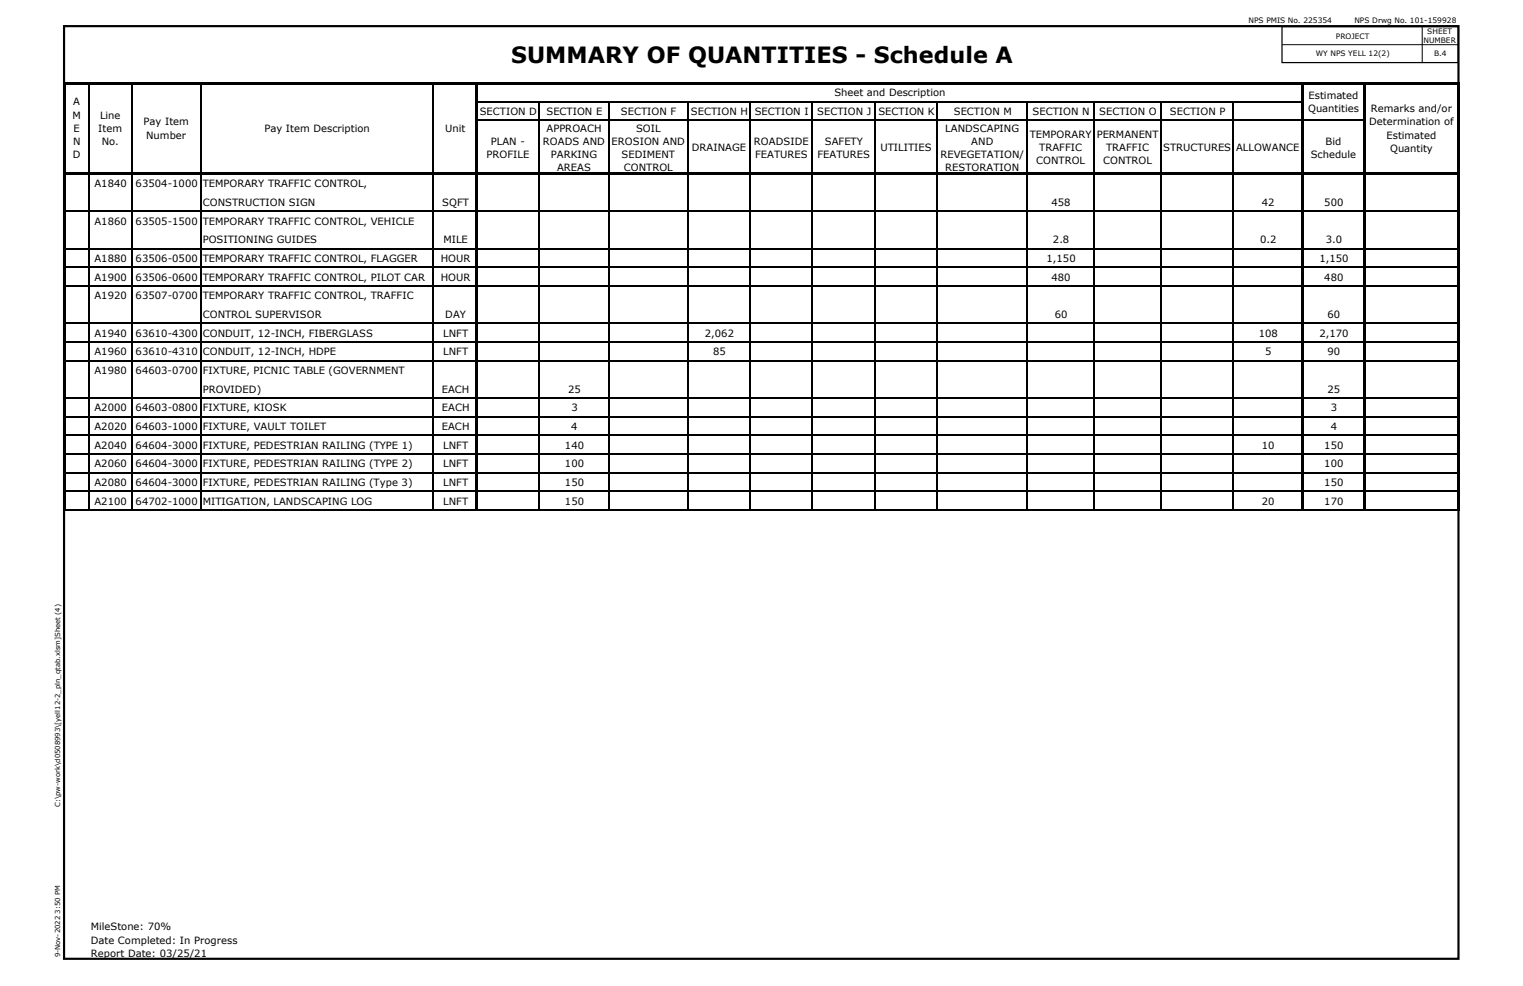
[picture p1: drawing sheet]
<svg xmlns="http://www.w3.org/2000/svg" width="432mm" height="279mm" viewBox="0 0 432 279" stroke-linecap="round" stroke-linejoin="round" font-family="sans-serif">
<defs><g id="words">
<text font-size="6.3" x="144.9" y="17.9">SUMMARY OF QUANTITIES - Schedule A</text>
<g font-size="2.8">
<text x="20.8" y="29.9">A</text>
<text x="236.6" y="27.3">Sheet and Description</text>
<text x="371" y="28">Estimated</text>
<text x="20.6" y="33.6">M</text>
<text x="28.4" y="33.7">Line</text>
<text x="40.7" y="35.5">Pay Item</text>
<text x="136" y="32.6">SECTION D</text>
<text x="154.9" y="32.6">SECTION E</text>
<text x="176.1" y="32.6">SECTION F</text>
<text x="195.9" y="32.6">SECTION H SECTION I</text>
<text x="231.7" y="32.6">SECTION J</text>
<text x="249" y="32.6">SECTION K</text>
<text x="270.4" y="32.6">SECTION M</text>
<text x="292.8" y="32.6">SECTION N</text>
<text x="311.7" y="32.6">SECTION O</text>
<text x="331.7" y="32.6">SECTION P</text>
<text x="370.9" y="31.7">Quantities</text>
<text x="388.2" y="35.5">Determination of</text>
<text x="388.7" y="31.8">Remarks and/or</text>
<text x="20.7" y="41.1">N</text>
<text x="20.9" y="37.3">E</text>
<text x="27.9" y="37.4">Item</text>
<text x="28.8" y="41.1">No.</text>
<text x="41.4" y="39.2">Number</text>
<text x="75" y="37.4">Pay Item Description</text>
<text x="126.2" y="37.4">Unit</text>
<text x="139.2" y="41">PLAN -</text>
<text x="153.9" y="41">ROADS AND</text>
<text x="154.9" y="37.3">APPROACH</text>
<text x="173.4" y="41">EROSION AND</text>
<text x="180.3" y="37.3">SOIL</text>
<text x="213.7" y="41">ROADSIDE</text>
<text x="233.9" y="41">SAFETY</text>
<text x="268" y="37.3">LANDSCAPING</text>
<text x="275.4" y="41">AND</text>
<text x="292" y="39.1">TEMPORARY</text>
<text x="310.9" y="39.1">PERMANENT</text>
<text x="375.8" y="41">Bid</text>
<text x="393.1" y="39.3">Estimated</text>
<text x="20.7" y="44.8">D</text>
<text x="137.9" y="44.7">PROFILE</text>
<text x="156.2" y="44.7">PARKING</text>
<text x="176.2" y="44.7">SEDIMENT</text>
<text x="196.1" y="42.9">DRAINAGE</text>
<text x="214.1" y="44.7">FEATURES</text>
<text x="231.8" y="44.7">FEATURES</text>
<text x="249.6" y="42.9">UTILITIES</text>
<text x="266.6" y="44.7">REVEGETATION/</text>
<text x="293.8" y="46.6">CONTROL</text>
<text x="294.6" y="42.9">TRAFFIC</text>
<text x="312.8" y="46.6">CONTROL</text>
<text x="313.6" y="42.9">TRAFFIC</text>
<text x="329.8" y="42.9">STRUCTURES</text>
<text x="350.5" y="42.9">ALLOWANCE</text>
<text x="371.6" y="44.7">Schedule</text>
<text x="394.1" y="43">Quantity</text>
<text x="26.8" y="53">A1840</text>
<text x="38.4" y="53">63504-1000</text>
<text x="57.5" y="53">TEMPORARY TRAFFIC CONTROL,</text>
<text x="157.9" y="48.5">AREAS</text>
<text x="176.9" y="48.5">CONTROL</text>
<text x="268" y="48.5">RESTORATION</text>
<text x="57.5" y="58.3">CONSTRUCTION SIGN</text>
<text x="125.4" y="58.4">SQFT</text>
<text x="298.1" y="58.4">458</text>
<text x="357.8" y="58.4">42</text>
<text x="375.5" y="58.4">500</text>
<text x="26.8" y="63.6">A1860</text>
<text x="38.4" y="63.6">63505-1500</text>
<text x="57.5" y="63.6">TEMPORARY TRAFFIC CONTROL, VEHICLE</text>
<text x="57.5" y="68.9">POSITIONING GUIDES</text>
<text x="125.7" y="68.9">MILE</text>
<text x="298.5" y="68.9">2.8</text>
<text x="357.3" y="68.9">0.2</text>
<text x="375.9" y="68.9">3.0</text>
<text x="26.8" y="74.2">A1880</text>
<text x="38.4" y="74.2">63506-0500</text>
<text x="57.5" y="74.2">TEMPORARY TRAFFIC CONTROL, FLAGGER</text>
<text x="125" y="74.2">HOUR</text>
<text x="296.7" y="74.2">1,150</text>
<text x="374.1" y="74.2">1,150</text>
<text x="26.8" y="79.5">A1900</text>
<text x="38.4" y="79.5">63506-0600</text>
<text x="57.5" y="79.5">TEMPORARY TRAFFIC CONTROL, PILOT CAR</text>
<text x="125" y="79.5">HOUR</text>
<text x="298.1" y="79.5">480</text>
<text x="375.5" y="79.5">480</text>
<text x="26.8" y="84.8">A1920</text>
<text x="38.4" y="84.8">63507-0700</text>
<text x="57.5" y="84.8">TEMPORARY TRAFFIC CONTROL, TRAFFIC</text>
<text x="26.8" y="95.4">A1940</text>
<text x="38.4" y="95.4">63610-4300</text>
<text x="57.5" y="95.4">CONDUIT, 12-INCH, FIBERGLASS</text>
<text x="57.5" y="90.1">CONTROL SUPERVISOR</text>
<text x="125.7" y="95.4">LNFT</text>
<text x="126.2" y="90.1">DAY</text>
<text x="199.8" y="95.4">2,062</text>
<text x="299" y="90.1">60</text>
<text x="356.9" y="95.4">108</text>
<text x="374.1" y="95.4">2,170</text>
<text x="376.4" y="90.1">60</text>
<text x="26.8" y="100.7">A1960</text>
<text x="38.5" y="100.7">63610-4310</text>
<text x="57.5" y="100.7">CONDUIT, 12-INCH, HDPE</text>
<text x="125.7" y="100.7">LNFT</text>
<text x="202.2" y="100.7">85</text>
<text x="358.7" y="100.7">5</text>
<text x="376.4" y="100.7">90</text>
<text x="26.8" y="106">A1980</text>
<text x="38.4" y="106">64603-0700</text>
<text x="57.5" y="106">FIXTURE, PICNIC TABLE (GOVERNMENT</text>
<text x="57.5" y="111.3">PROVIDED)</text>
<text x="125.3" y="111.3">EACH</text>
<text x="161" y="111.3">25</text>
<text x="376.4" y="111.3">25</text>
<text x="26.8" y="116.5">A2000</text>
<text x="38.4" y="116.5">64603-0800</text>
<text x="57.5" y="116.6">FIXTURE, KIOSK</text>
<text x="125.3" y="116.6">EACH</text>
<text x="162" y="116.6">3</text>
<text x="377.3" y="116.6">3</text>
<text x="26.8" y="121.8">A2020</text>
<text x="38.4" y="121.8">64603-1000</text>
<text x="57.5" y="121.9">FIXTURE, VAULT TOILET</text>
<text x="125.3" y="121.9">EACH</text>
<text x="162" y="121.9">4</text>
<text x="377.3" y="121.9">4</text>
<text x="26.8" y="127.1">A2040</text>
<text x="38.4" y="127.1">64604-3000</text>
<text x="57.5" y="127.1">FIXTURE, PEDESTRIAN RAILING (TYPE 1)</text>
<text x="125.7" y="127.2">LNFT</text>
<text x="160.2" y="127.2">140</text>
<text x="357.8" y="127.2">10</text>
<text x="375.5" y="127.2">150</text>
<text x="26.8" y="132.4">A2060</text>
<text x="26.8" y="137.7">A2080</text>
<text x="38.4" y="137.7">64604-3000</text>
<text x="38.4" y="132.4">64604-3000</text>
<text x="57.5" y="137.7">FIXTURE, PEDESTRIAN RAILING (Type 3)</text>
<text x="57.5" y="132.4">FIXTURE, PEDESTRIAN RAILING (TYPE 2)</text>
<text x="125.7" y="132.4">LNFT</text>
<text x="125.7" y="137.7">LNFT</text>
<text x="160.2" y="132.4">100</text>
<text x="160.2" y="137.7">150</text>
<text x="375.5" y="132.4">100</text>
<text x="375.5" y="137.7">150</text>
<text x="26.8" y="143">A2100</text>
<text x="38.4" y="143">64702-1000</text>
<text x="57.5" y="143">MITIGATION, LANDSCAPING LOG</text>
<text x="125.7" y="143">LNFT</text>
<text x="160.2" y="143">150</text>
<text x="357.8" y="143">20</text>
<text x="375.5" y="143">170</text>
<text x="25.7" y="263.7">MileStone: 70%</text>
<text x="25.7" y="267.4">Date Completed: In Progress</text>
<text x="25.7" y="271.1">Report Date: 03/25/21</text>
</g>
<g font-size="2.1">
<text x="354" y="6.5">NPS PMIS No. 225354</text>
<text x="378.8" y="11.2">PROJECT</text>
<text x="384" y="6.5">NPS Drwg No. 101-159928</text>
<text x="404.7" y="9.7">SHEET</text>
<text x="373.1" y="15.9">WY NPS YELL 12(2)</text>
<text x="403.6" y="12.3">NUMBER</text>
<text x="406.6" y="16">B.4</text>
</g>
<g font-size="1.9">
<text x="17.1" y="228.6" transform="rotate(-90 17.1 228.6)">C:\pw-work\d0508993\[yell12-2_pln_qtab.xlsm]Sheet (4)</text>
<text x="17.1" y="271.3" transform="rotate(-90 17.1 271.3)">9-Nov-2022 3:50 PM</text>
</g>
</g></defs>
<g fill="none" stroke="#000" stroke-width=".34">
<path d="M25.1 23.9v25M37.3 23.9v25M56.9 23.9v25M122.9 23.9v25M135.5 34.1h233.4M135.5 28.8h233.4M152.8 29v19.9M172.6 29v19.9M194.9 29v19.9M212.6 29v19.9M230.3 29v19.9M248 29v19.9"/>
<path d="M265.7 29v19.9M291.2 29v19.9M310.2 29v19.9M329.1 29v19.9M349.7 29v19.9M369.5 34.1h17M18.7 59.9h116.1M25.1 49.6v95.1M37.3 49.6v95.1M56.9 49.6v95.1M122.9 49.6v95.1M135.5 59.9h233.4"/>
<path d="M152.8 49.6v95.1M172.6 49.6v95.1M194.9 49.6v95.1M212.6 49.6v95.1M230.3 49.6v95.1M248 49.6v95.1M265.7 49.6v95.1M291.2 49.6v95.1M310.2 49.6v95.1M329.1 49.6v95.1M349.7 49.6v95.1M369.5 59.9h17"/>
<path d="M387.2 59.9h25.9M18.7 75.7h116.1M18.7 70.4h116.1M135.5 75.7h233.4M135.5 70.4h233.4M369.5 75.7h17M369.5 70.4h17M387.2 75.7h25.9M387.2 70.4h25.9M18.7 96.9h116.1M18.7 91.6h116.1M18.7 81h116.1"/>
<path d="M135.5 96.9h233.4M135.5 91.6h233.4M135.5 81h233.4M369.5 96.9h17M369.5 91.6h17M369.5 81h17M387.2 96.9h25.9M387.2 91.6h25.9M387.2 81h25.9M18.7 118.1h116.1M18.7 112.8h116.1M18.7 102.2h116.1"/>
<path d="M135.5 118.1h233.4M135.5 112.8h233.4M135.5 102.2h233.4M369.5 118.1h17M369.5 112.8h17M369.5 102.2h17M387.2 118.1h25.9M387.2 112.8h25.9M387.2 102.2h25.9M18.7 139.2h116.1M18.7 133.9h116.1M18.7 128.7h116.1"/>
<path d="M18.7 123.4h116.1M135.5 139.2h233.4M135.5 133.9h233.4M135.5 128.7h233.4M135.5 123.4h233.4M369.5 139.2h17M369.5 133.9h17M369.5 128.7h17M369.5 123.4h17M387.2 139.2h25.9M387.2 133.9h25.9M387.2 128.7h25.9"/>
<path d="M387.2 123.4h25.9M18.7 144.5h116.1M135.5 144.5h233.4M369.5 144.5h17M387.2 144.5h25.9"/>
</g>
<path d="M18 23.2h.7v121.5h-.7zM18.7 23.2h395.1v.7h-395.1zM134.8 23.9h.7v120.8h-.7zM368.9 23.9h.6v120.8h-.6zM386.5 23.9h.7v120.8h-.7zM413.1 23.9h.7v120.8h-.7zM18.7 48.9h395.1v.7h-395.1z" fill="#000"/>
<path d="M18.2 7.4h395.3v264.3h-395.3z" fill="none" stroke="#000" stroke-width=".62" stroke-linecap="butt"/>
<path d="M363.5 7.5h49.9v10.2h-49.9z" fill="none" stroke="#000" stroke-width=".35"/>
<path d="M363.6 12.7h49.9M403.2 7.7v10.2" fill="none" stroke="#000" stroke-width=".28"/>
<use href="#words"/>
</svg>
